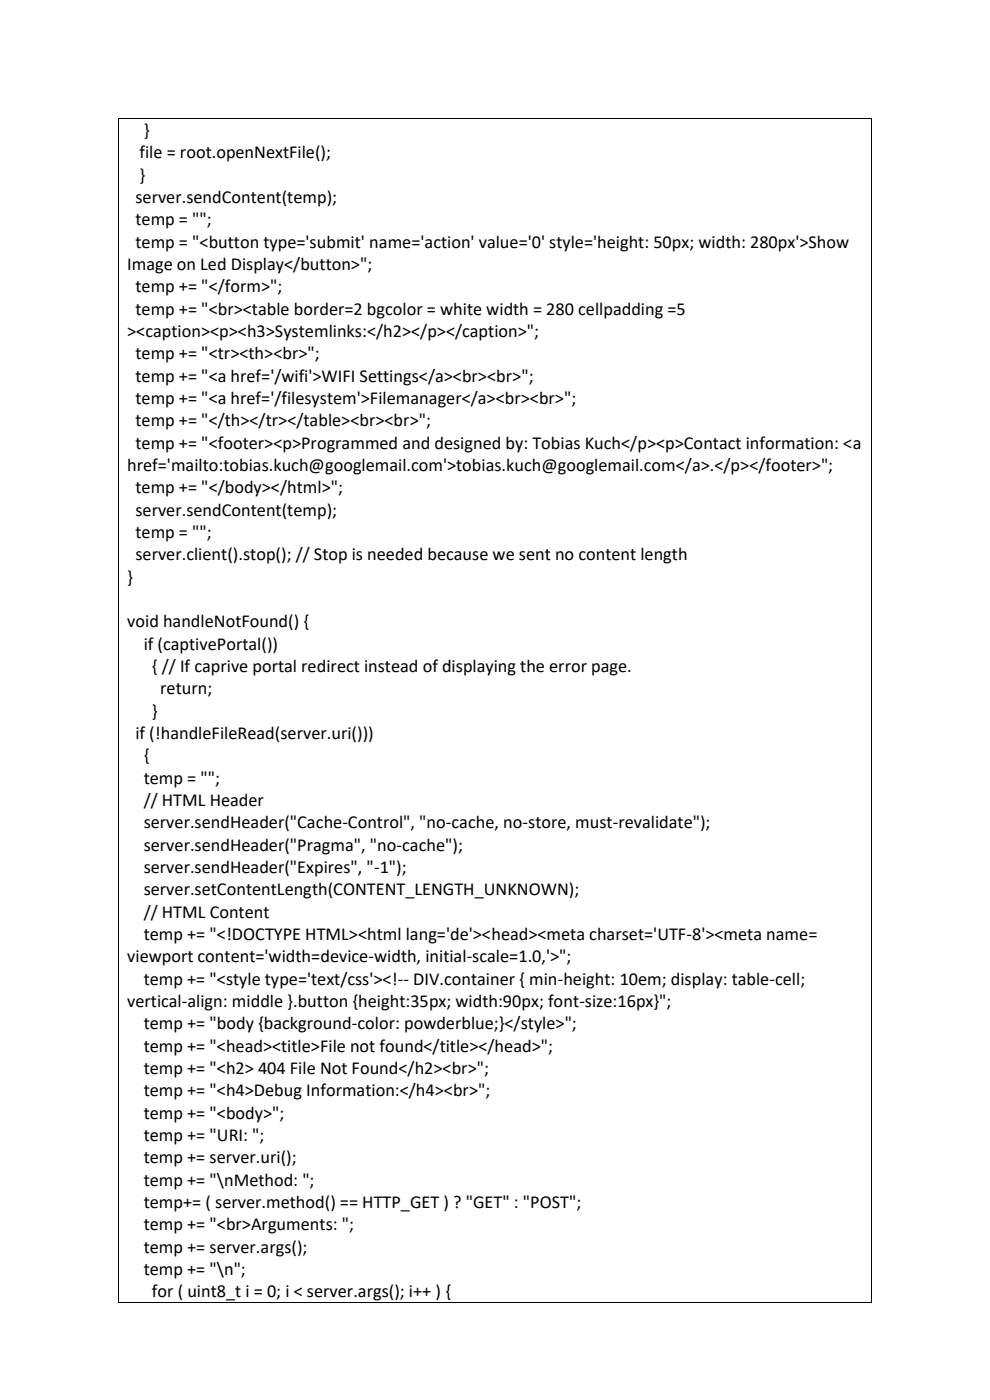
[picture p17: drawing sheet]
<svg xmlns="http://www.w3.org/2000/svg" width="210mm" height="297mm" viewBox="0 0 210 297" stroke-linecap="round" stroke-linejoin="round" font-family="sans-serif">
<defs><g id="words">
<g font-size="3.9">
<text x="30.5" y="28.9">}</text>
<text x="29.6" y="33.6">file = root.openNextFile();</text>
<text x="29.6" y="38.4">}</text>
<text x="28.7" y="43.1">server.sendContent(temp);</text>
<text x="28.7" y="47.8">temp = &quot;&quot;;</text>
<text x="28.7" y="52.6">temp = &quot;&lt;button type='submit' name='action' value='0' style='height: 50px; width: 280px'&gt;Show</text>
<text x="27" y="57.3">Image on Led Display&lt;/button&gt;&quot;;</text>
<text x="28.7" y="62">temp += &quot;&lt;/form&gt;&quot;;</text>
<text x="27" y="71.5">&gt;&lt;caption&gt;&lt;p&gt;&lt;h3&gt;Systemlinks:&lt;/h2&gt;&lt;/p&gt;&lt;/caption&gt;&quot;;</text>
<text x="28.7" y="66.8">temp += &quot;&lt;br&gt;&lt;table border=2 bgcolor = white width = 280 cellpadding =5</text>
<text x="28.7" y="76.2">temp += &quot;&lt;tr&gt;&lt;th&gt;&lt;br&gt;&quot;;</text>
<text x="28.7" y="81">temp += &quot;&lt;a href='/wifi'&gt;WIFI Settings&lt;/a&gt;&lt;br&gt;&lt;br&gt;&quot;;</text>
<text x="28.7" y="85.7">temp += &quot;&lt;a href='/filesystem'&gt;Filemanager&lt;/a&gt;&lt;br&gt;&lt;br&gt;&quot;;</text>
<text x="28.7" y="90.4">temp += &quot;&lt;/th&gt;&lt;/tr&gt;&lt;/table&gt;&lt;br&gt;&lt;br&gt;&quot;;</text>
<text x="28.7" y="95.2">temp += &quot;&lt;footer&gt;&lt;p&gt;Programmed and designed by: Tobias Kuch&lt;/p&gt;&lt;p&gt;Contact information: &lt;a</text>
<text x="27" y="99.9">href='mailto:tobias.kuch@googlemail.com'&gt;tobias.kuch@googlemail.com&lt;/a&gt;.&lt;/p&gt;&lt;/footer&gt;&quot;;</text>
<text x="28.7" y="104.7">temp += &quot;&lt;/body&gt;&lt;/html&gt;&quot;;</text>
<text x="28.7" y="109.4">server.sendContent(temp);</text>
<text x="28.7" y="114.1">temp = &quot;&quot;;</text>
<text x="28.7" y="118.9">server.client().stop(); // Stop is needed because we sent no content length</text>
<text x="27" y="123.6">}</text>
<text x="27" y="133.1">void handleNotFound() {</text>
<text x="30.5" y="137.8">if (captivePortal())</text>
<text x="32.2" y="142.6">{ // If caprive portal redirect instead of displaying the error page.</text>
<text x="34" y="147.3">return;</text>
<text x="32.2" y="152">}</text>
<text x="28.7" y="156.8">if (!handleFileRead(server.uri()))</text>
<text x="30.5" y="161.5">{</text>
<text x="30.5" y="166.2">temp = &quot;&quot;;</text>
<text x="30.5" y="171">// HTML Header</text>
<text x="30.5" y="175.7">server.sendHeader(&quot;Cache-Control&quot;, &quot;no-cache, no-store, must-revalidate&quot;);</text>
<text x="30.5" y="180.4">server.sendHeader(&quot;Pragma&quot;, &quot;no-cache&quot;);</text>
<text x="30.5" y="185.2">server.sendHeader(&quot;Expires&quot;, &quot;-1&quot;);</text>
<text x="30.5" y="189.9">server.setContentLength(CONTENT_LENGTH_UNKNOWN);</text>
<text x="30.5" y="194.7">// HTML Content</text>
<text x="30.5" y="199.4">temp += &quot;&lt;!DOCTYPE HTML&gt;&lt;html lang='de'&gt;&lt;head&gt;&lt;meta charset='UTF-8'&gt;&lt;meta name=</text>
<text x="27" y="204.1">viewport content='width=device-width, initial-scale=1.0,'&gt;&quot;;</text>
<text x="30.5" y="208.9">temp += &quot;&lt;style type='text/css'&gt;&lt;!-- DIV.container { min-height: 10em; display: table-cell;</text>
<text x="27" y="213.6">vertical-align: middle }.button {height:35px; width:90px; font-size:16px}&quot;;</text>
<text x="30.5" y="218.4">temp += &quot;body {background-color: powderblue;}&lt;/style&gt;&quot;;</text>
<text x="30.5" y="223.1">temp += &quot;&lt;head&gt;&lt;title&gt;File not found&lt;/title&gt;&lt;/head&gt;&quot;;</text>
<text x="30.5" y="227.8">temp += &quot;&lt;h2&gt; 404 File Not Found&lt;/h2&gt;&lt;br&gt;&quot;;</text>
<text x="30.5" y="232.6">temp += &quot;&lt;h4&gt;Debug Information:&lt;/h4&gt;&lt;br&gt;&quot;;</text>
<text x="30.5" y="237.3">temp += &quot;&lt;body&gt;&quot;;</text>
<text x="30.5" y="242">temp += &quot;URI: &quot;;</text>
<text x="30.5" y="246.8">temp += server.uri();</text>
<text x="30.5" y="251.5">temp += &quot;\nMethod: &quot;;</text>
<text x="30.5" y="256.2">temp+= ( server.method() == HTTP_GET ) ? &quot;GET&quot; : &quot;POST&quot;;</text>
<text x="30.5" y="261">temp += &quot;&lt;br&gt;Arguments: &quot;;</text>
<text x="30.5" y="265.7">temp += server.args();</text>
<text x="30.5" y="270.5">temp += &quot;\n&quot;;</text>
<text x="32.2" y="275.2">for ( uint8_t i = 0; i &lt; server.args(); i++ ) {</text>
</g>
</g></defs>
<g fill="#000">
<path d="M25 25h.2v.2h-.2z" fill-rule="evenodd"/>
<path d="M25 25h.2v.2h-.2z" fill-rule="evenodd"/>
<path d="M184.8 25h.2v.2h-.2z" fill-rule="evenodd"/>
<path d="M184.8 25h.2v.2h-.2z" fill-rule="evenodd"/>
<path d="M25 276.2h.2v.2h-.2z" fill-rule="evenodd"/>
<path d="M25 276.2h.2v.2h-.2z" fill-rule="evenodd"/>
<path d="M184.8 276.2h.2v.2h-.2z" fill-rule="evenodd"/>
<path d="M184.8 276.2h.2v.2h-.2z" fill-rule="evenodd"/>
</g>
<path d="M25.1 25.2v251M25.2 25.1h159.6M184.9 25.2v251M25.2 276.3h159.6" fill="none" stroke="#000" stroke-width=".21"/>
<use href="#words"/>
</svg>
